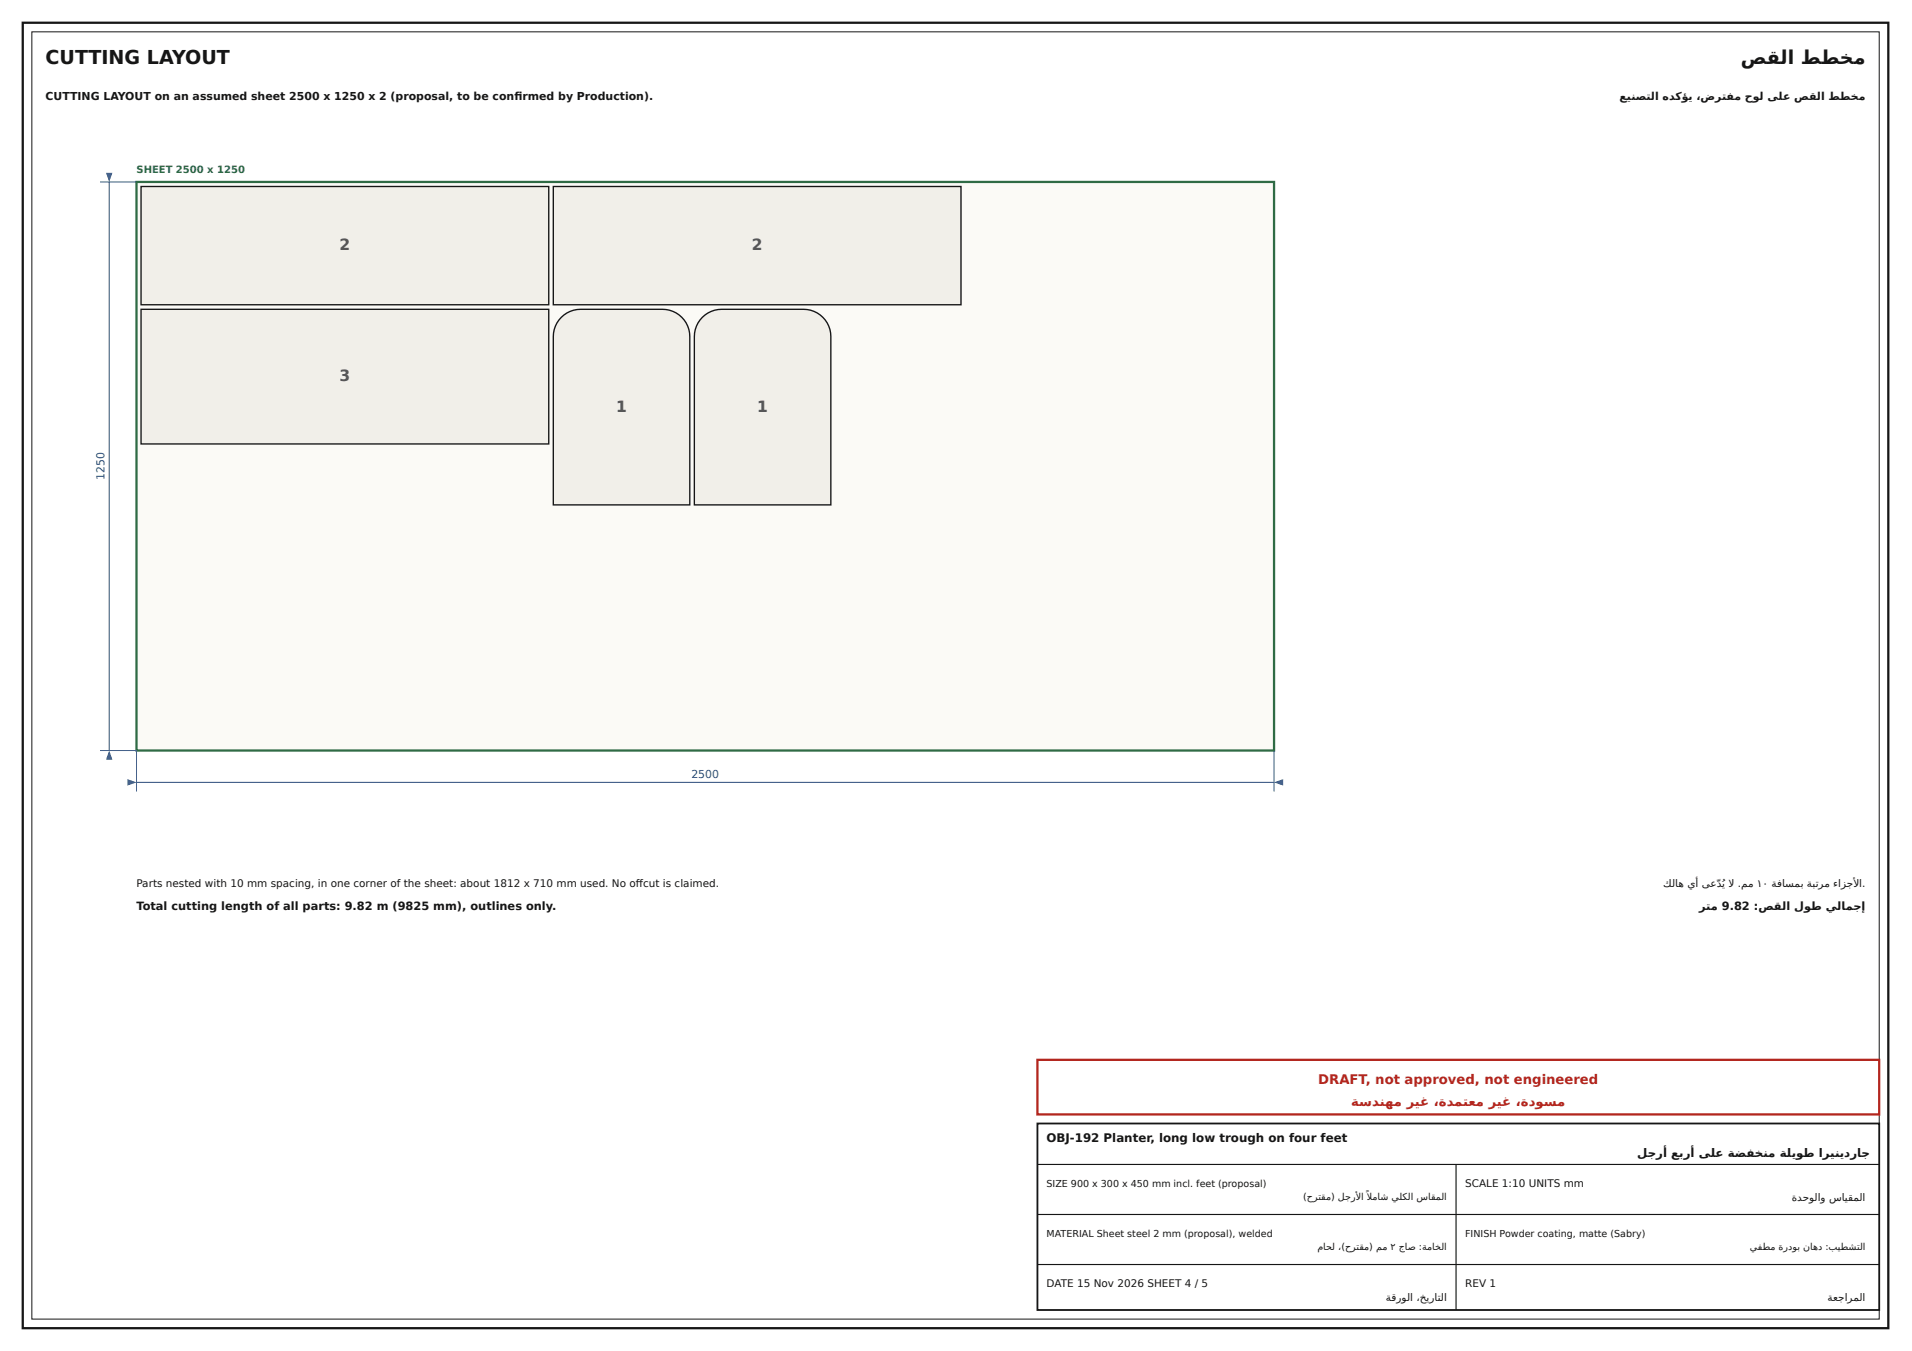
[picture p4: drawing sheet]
<svg xmlns="http://www.w3.org/2000/svg" width="420mm" height="297mm" viewBox="0 0 420 297" stroke-linecap="round" stroke-linejoin="round" font-family="sans-serif">
<defs><g id="words">
<g font-size="4.2" fill="#161616">
<text x="10" y="14">CUTTING LAYOUT</text>
<text x="382.6" y="14">صقلا ططخم</text>
</g>
<g font-size="3.4" fill="#555">
<text x="74.6" y="55">2</text>
<text x="165.2" y="55">2</text>
<text x="74.6" y="83.8">3</text>
<text x="135.4" y="90.5">1</text>
<text x="166.4" y="90.5">1</text>
</g>
<g font-size="2.9" fill="#b3261e">
<text x="289.7" y="238.4">DRAFT, not approved, not engineered</text>
<text x="297" y="243.2">ةسدنهم ريغ ،ةدمتعم ريغ ،ةدوسم</text>
</g>
<g font-size="2.6" fill="#161616">
<text x="230" y="251">OBJ-192 Planter, long low trough on four feet</text>
<text x="359.8" y="254.4">لجرأ عبرأ ىلع ةضفخنم ةليوط ارينيدراج</text>
</g>
<g font-size="2.5" fill="#161616">
<text x="30" y="200">Total cutting length of all parts: 9.82 m (9825 mm), outlines only.</text>
<text x="373.4" y="200">رتم 9.82 :صقلا لوط يلامجإ</text>
</g>
<g font-size="2.4" fill="#161616">
<text x="10" y="22">CUTTING LAYOUT on an assumed sheet 2500 x 1250 x 2 (proposal, to be confi rmed by Production).</text>
<text x="355.9" y="22">عينصتلا هدكؤي ،ضرتفم حول ىلع صقلا ططخم</text>
</g>
<g font-size="2.4" fill="#2a4a7a">
<text x="23" y="105.6" transform="rotate(-90 23 105.6)">1250</text>
<text x="151.9" y="171">2500</text>
</g>
<g font-size="2.3" fill="#161616">
<text x="30" y="195">Parts nested with 10 mm spacing, in one corner of the sheet: about 1812 x 710 mm used. No off cut is claimed.</text>
<text x="365.5" y="195">كلاه يأ ىعّد ُي ال .مم ١٠ ةفاسمب ةبترم ءازجأل ا.</text>
<text x="322" y="261">SCALE 1:10 UNITS mm</text>
<text x="393.8" y="264">ةدحولاو سايقملا</text>
<text x="230" y="283">DATE 15 Nov 2026 SHEET 4 / 5</text>
<text x="304.6" y="286">ةقرولا ،خيراتلا</text>
<text x="322" y="283">REV 1</text>
<text x="401.7" y="286">ةعجارملا</text>
</g>
<text font-size="2.2" fill="#2f6b45" x="30" y="38">SHEET 2500 x 1250</text>
<g font-size="2.1" fill="#161616">
<text x="230" y="261">SIZE 900 x 300 x 450 mm incl. feet (proposal)</text>
<text x="286.4" y="263.7">(حرتقم) لجرأل اًال ماش يلكلا ساقملا</text>
<text x="230" y="272">MATERIAL Sheet steel 2 mm (proposal), welded</text>
<text x="289.5" y="274.7">ماحل ،(حرتقم) مم ٢ جاص :ةماخلا</text>
<text x="322" y="272">FINISH Powder coating, matte (Sabry)</text>
<text x="384.6" y="274.7">يفطم ةردوب ناهد :بيطشتلا</text>
</g>
</g></defs>
<path d="M5 5h410v287h-410z" fill="none" stroke="#161616" stroke-width=".5"/>
<path d="M7 7h406v283h-406z" fill="none" stroke="#161616" stroke-width=".22"/>
<path d="M228 247h185v41h-185z" fill="#fff"/>
<path d="M228 247h185v41h-185z" fill="none" stroke="#161616" stroke-width=".4"/>
<path d="M228 256h185M320 256v32M228 267h185M228 278h185" fill="none" stroke="#161616" stroke-width=".25"/>
<path d="M228 233h185v12h-185z" fill="#fff"/>
<path d="M228 233h185v12h-185z" fill="none" stroke="#b3261e" stroke-width=".5"/>
<path d="M30 40h250v125h-250z" fill="#fbfaf6"/>
<path d="M30 40h250v125h-250z" fill="none" stroke="#2f6b45" stroke-width=".5"/>
<path d="M31 41h89.6v26h-89.6z" fill="#f1efe9"/>
<path d="M31 41h89.6v26h-89.6z" fill="none" stroke="#161616" stroke-width=".3"/>
<path d="M121.6 41h89.6v26h-89.6z" fill="#f1efe9"/>
<path d="M121.6 41h89.6v26h-89.6z" fill="none" stroke="#161616" stroke-width=".3"/>
<path d="M31 68h89.6v29.6h-89.6z" fill="#f1efe9"/>
<path d="M31 68h89.6v29.6h-89.6z" fill="none" stroke="#161616" stroke-width=".3"/>
<path d="M123.4 69.8a6 6 0 0 1 4.2-1.8h18a6 6 0 0 1 6 6v37h-30v-37a6 6 0 0 1 1.8-4.2z" fill="#f1efe9"/>
<path d="M123.4 69.8a6 6 0 0 1 4.2-1.8h18a6 6 0 0 1 6 6v37h-30v-37a6 6 0 0 1 1.8-4.2z" fill="none" stroke="#161616" stroke-width=".3"/>
<path d="M154.4 69.8a6 6 0 0 1 4.2-1.8h18a6 6 0 0 1 6 6v37h-30v-37a6 6 0 0 1 1.8-4.2z" fill="#f1efe9"/>
<path d="M154.4 69.8a6 6 0 0 1 4.2-1.8h18a6 6 0 0 1 6 6v37h-30v-37a6 6 0 0 1 1.8-4.2z" fill="none" stroke="#161616" stroke-width=".3"/>
<path d="M30 172h250" fill="none" stroke="#2a4a7a" stroke-width=".22"/>
<g fill="#2a4a7a">
<path d="M28 171.3l2 .7-2 .7z"/>
<path d="M280 172l2-.7v1.4z"/>
</g>
<path d="M24 40v125M30 165v9M280 165v9" fill="none" stroke="#2a4a7a" stroke-width=".22"/>
<g fill="#2a4a7a">
<path d="M23.3 38h1.4l-.7 2z"/>
<path d="M24 165l.7 2h-1.4z"/>
</g>
<path d="M22 40h8M22 165h8" fill="none" stroke="#2a4a7a" stroke-width=".22"/>
<use href="#words"/>
</svg>
